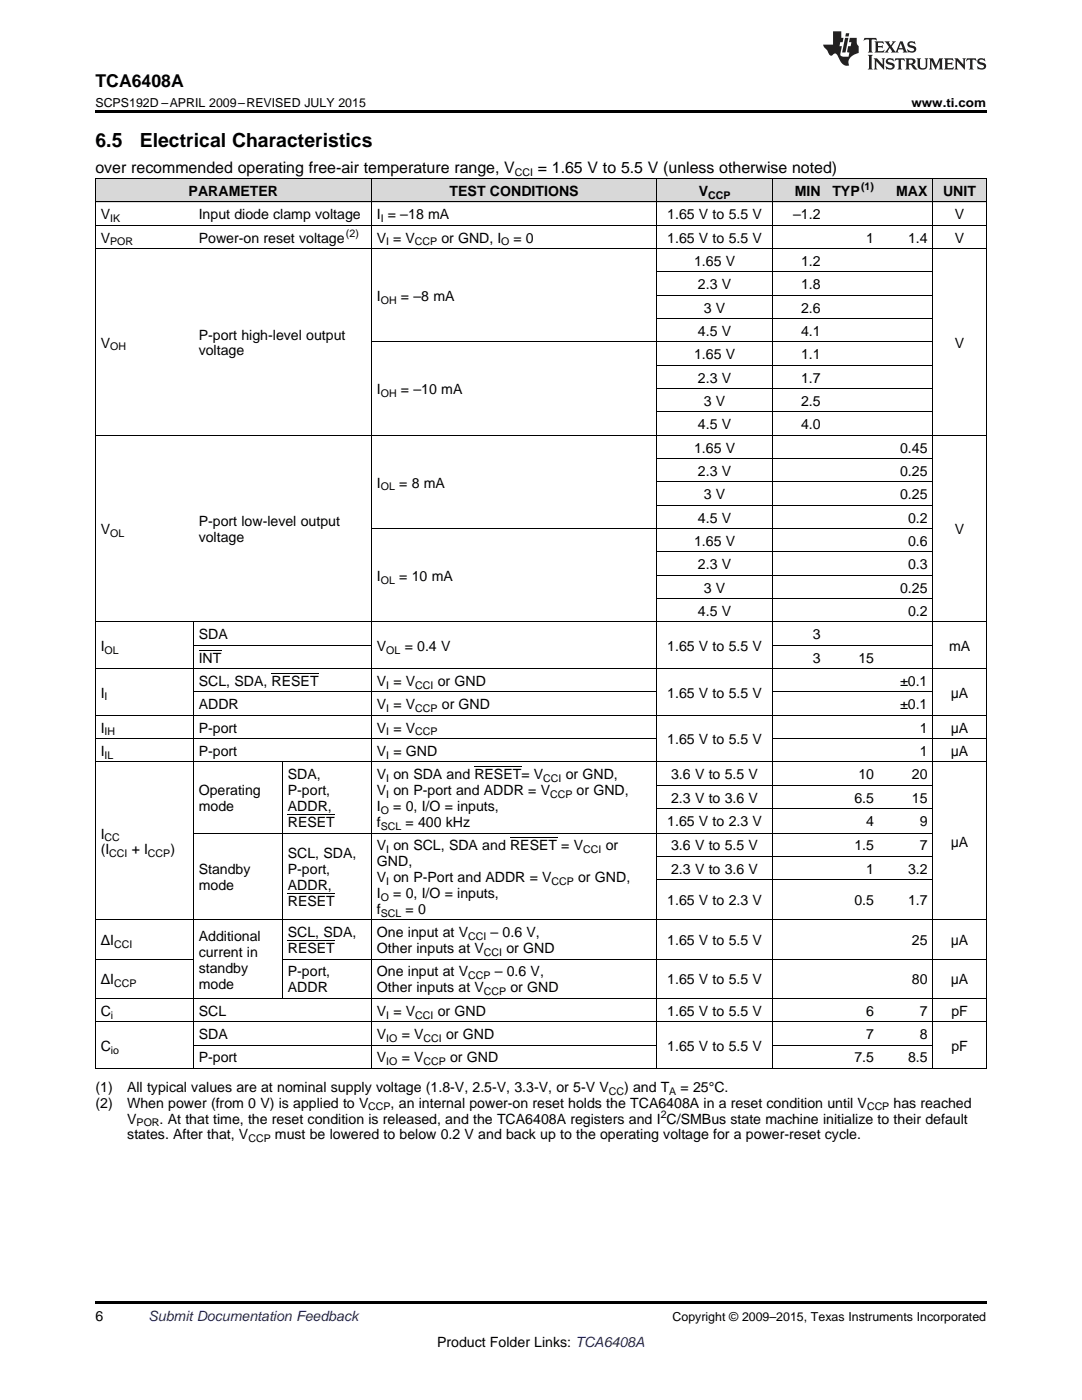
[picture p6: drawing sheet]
<svg xmlns="http://www.w3.org/2000/svg" width="216mm" height="279mm" viewBox="0 0 216 279" stroke-linecap="round" stroke-linejoin="round" font-family="sans-serif">
<defs><g id="words">
<g font-size="3.9">
<text x="19" y="29.3">6.5</text>
<text x="27.9" y="29.3">Electrical Characteristics</text>
</g>
<text font-size="3.5" x="19" y="17.3">TCA6408A</text>
<g font-size="3.2">
<text x="19" y="34.4">over recommended operating free-air temperature range, V</text>
<text x="107.3" y="34.4">= 1.65 V to 5.5 V (unless otherwise noted)</text>
</g>
<g font-size="2.8">
<text x="37.6" y="39.1">PARAMETER</text>
<text x="89.7" y="39.1">TEST CONDITIONS</text>
<text x="139.4" y="39.1">V</text>
<text x="158.6" y="39.1">MIN</text>
<text x="166.1" y="39.1">TYP</text>
<text x="178.8" y="39.1">MAX</text>
<text x="188.2" y="39.1">UNIT</text>
<text x="20.1" y="43.7">V</text>
<text x="39.7" y="43.7">Input diode clamp voltage</text>
<text x="75.2" y="43.7">I = –18 mA</text>
<text x="133.1" y="43.7">1.65 V to 5.5 V</text>
<text x="158.3" y="43.7">–1.2</text>
<text x="190.5" y="43.7">V</text>
<text x="20.1" y="48.4">V</text>
<text x="39.7" y="48.4">Power-on reset voltage</text>
<text x="75.2" y="48.4">V = V</text>
<text x="88.1" y="48.4">or GND, I</text>
<text x="102.4" y="48.4">= 0</text>
<text x="133.1" y="48.4">1.65 V to 5.5 V</text>
<text x="138.5" y="53.1">1.65 V</text>
<text x="159.8" y="53.1">1.2</text>
<text x="172.8" y="48.4">1</text>
<text x="181.2" y="48.4">1.4</text>
<text x="190.5" y="48.4">V</text>
<text x="139.3" y="57.7">2.3 V</text>
<text x="159.8" y="57.7">1.8</text>
<text x="75.2" y="60">I</text>
<text x="80" y="60">= –8 mA</text>
<text x="140.4" y="62.4">3 V</text>
<text x="159.8" y="62.4">2.6</text>
<text x="20.1" y="69.4">V</text>
<text x="39.7" y="67.8">P-port high-level output</text>
<text x="39.7" y="70.9">voltage</text>
<text x="138.5" y="71.7">1.65 V</text>
<text x="139.3" y="67">4.5 V</text>
<text x="159.8" y="67">4.1</text>
<text x="159.8" y="71.7">1.1</text>
<text x="190.5" y="69.4">V</text>
<text x="139.3" y="76.3">2.3 V</text>
<text x="159.8" y="76.3">1.7</text>
<text x="75.2" y="78.7">I</text>
<text x="80" y="78.7">= –10 mA</text>
<text x="140.4" y="81">3 V</text>
<text x="159.8" y="81">2.5</text>
<text x="139.3" y="85.7">4.5 V</text>
<text x="159.8" y="85.7">4.0</text>
<text x="138.5" y="90.3">1.65 V</text>
<text x="139.3" y="95">2.3 V</text>
<text x="179.6" y="90.3">0.45</text>
<text x="179.6" y="95">0.25</text>
<text x="75.2" y="97.3">I</text>
<text x="79.7" y="97.3">= 8 mA</text>
<text x="140.4" y="99.6">3 V</text>
<text x="179.6" y="99.6">0.25</text>
<text x="20.1" y="106.6">V</text>
<text x="39.7" y="105">P-port low-level output</text>
<text x="139.3" y="104.3">4.5 V</text>
<text x="181.2" y="104.3">0.2</text>
<text x="190.5" y="106.6">V</text>
<text x="39.7" y="108.2">voltage</text>
<text x="138.5" y="108.9">1.65 V</text>
<text x="139.3" y="113.6">2.3 V</text>
<text x="181.2" y="108.9">0.6</text>
<text x="181.2" y="113.6">0.3</text>
<text x="75.2" y="115.9">I</text>
<text x="79.7" y="115.9">= 10 mA</text>
<text x="140.4" y="118.3">3 V</text>
<text x="179.6" y="118.3">0.25</text>
<text x="139.3" y="122.9">4.5 V</text>
<text x="181.2" y="122.9">0.2</text>
<text x="20.1" y="129.9">I</text>
<text x="39.7" y="127.6">SDA</text>
<text x="75.2" y="129.9">V</text>
<text x="80.8" y="129.9">= 0.4 V</text>
<text x="133.1" y="129.9">1.65 V to 5.5 V</text>
<text x="162.2" y="127.6">3</text>
<text x="189.4" y="129.9">mA</text>
<text x="39.7" y="132.2">INT</text>
<text x="39.7" y="136.9">SCL, SDA, RESET</text>
<text x="75.2" y="136.9">V = V</text>
<text x="87.3" y="136.9">or GND</text>
<text x="162.2" y="132.2">3</text>
<text x="171.3" y="132.2">15</text>
<text x="179.6" y="136.9">±0.1</text>
<text x="20.1" y="139.2">I</text>
<text x="39.7" y="141.5">ADDR</text>
<text x="75.2" y="141.5">V = V</text>
<text x="88.2" y="141.5">or GND</text>
<text x="133.1" y="139.2">1.65 V to 5.5 V</text>
<text x="179.6" y="141.5">±0.1</text>
<text x="189.7" y="139.2">μA</text>
<text x="20.1" y="146.2">I</text>
<text x="39.7" y="146.2">P-port</text>
<text x="75.2" y="146.2">V = V</text>
<text x="133.1" y="148.5">1.65 V to 5.5 V</text>
<text x="183.5" y="146.2">1</text>
<text x="189.7" y="146.2">μA</text>
<text x="20.1" y="150.8">I</text>
<text x="39.7" y="150.8">P-port</text>
<text x="57.4" y="155.5">SDA,</text>
<text x="75.2" y="150.8">V = GND</text>
<text x="75.2" y="155.5">V on SDA and RESET= V</text>
<text x="112.9" y="155.5">or GND,</text>
<text x="133.9" y="155.5">3.6 V to 5.5 V</text>
<text x="171.3" y="155.5">10</text>
<text x="182" y="155.5">20</text>
<text x="183.5" y="150.8">1</text>
<text x="189.7" y="150.8">μA</text>
<text x="39.7" y="158.7">Operating</text>
<text x="39.7" y="161.9">mode</text>
<text x="57.4" y="158.7">P-port,</text>
<text x="57.4" y="161.9">ADDR,</text>
<text x="75.2" y="158.7">V on P-port and ADDR = V</text>
<text x="75.2" y="161.9">I</text>
<text x="78.5" y="161.9">= 0, I/O = inputs,</text>
<text x="115" y="158.7">or GND,</text>
<text x="133.9" y="160.2">2.3 V to 3.6 V</text>
<text x="170.5" y="160.2">6.5</text>
<text x="182" y="160.2">15</text>
<text x="20.1" y="167.4">I</text>
<text x="57.4" y="165">RESET</text>
<text x="75.2" y="165">f</text>
<text x="80.9" y="165">= 400 kHz</text>
<text x="133.1" y="164.9">1.65 V to 2.3 V</text>
<text x="172.8" y="164.9">4</text>
<text x="183.5" y="164.9">9</text>
<text x="20.1" y="170.5">(I</text>
<text x="26.3" y="170.5">+ I</text>
<text x="34" y="170.5">)</text>
<text x="57.4" y="171.3">SCL, SDA,</text>
<text x="75.2" y="169.7">V on SCL, SDA and RESET = V</text>
<text x="75.2" y="172.9">GND,</text>
<text x="120.9" y="169.7">or</text>
<text x="133.9" y="169.7">3.6 V to 5.5 V</text>
<text x="170.5" y="169.7">1.5</text>
<text x="183.5" y="169.7">7</text>
<text x="189.7" y="168.9">μA</text>
<text x="39.7" y="174.4">Standby</text>
<text x="39.7" y="177.6">mode</text>
<text x="57.4" y="174.4">P-port,</text>
<text x="57.4" y="177.6">ADDR,</text>
<text x="75.2" y="176">V on P-Port and ADDR = V</text>
<text x="75.2" y="179.2">I</text>
<text x="78.5" y="179.2">= 0, I/O = inputs,</text>
<text x="115.4" y="176">or GND,</text>
<text x="133.9" y="174.3">2.3 V to 3.6 V</text>
<text x="172.8" y="174.3">1</text>
<text x="181.2" y="174.3">3.2</text>
<text x="57.4" y="180.8">RESET</text>
<text x="75.2" y="182.4">f</text>
<text x="80.9" y="182.4">= 0</text>
<text x="133.1" y="180.7">1.65 V to 2.3 V</text>
<text x="170.5" y="180.7">0.5</text>
<text x="181.2" y="180.7">1.7</text>
<text x="20.1" y="188.6">ΔI</text>
<text x="39.7" y="187.8">Additional</text>
<text x="39.7" y="191">current in</text>
<text x="57.4" y="187">SCL, SDA,</text>
<text x="57.4" y="190.2">RESET</text>
<text x="75.2" y="187">One input at V</text>
<text x="75.2" y="190.2">Other inputs at V</text>
<text x="97.9" y="187">– 0.6 V,</text>
<text x="101" y="190.2">or GND</text>
<text x="133.1" y="188.6">1.65 V to 5.5 V</text>
<text x="182" y="188.6">25</text>
<text x="189.7" y="188.6">μA</text>
<text x="20.1" y="196.5">ΔI</text>
<text x="39.7" y="194.1">standby</text>
<text x="39.7" y="197.3">mode</text>
<text x="57.4" y="194.9">P-port,</text>
<text x="75.2" y="194.9">One input at V</text>
<text x="98.7" y="194.9">– 0.6 V,</text>
<text x="133.1" y="196.5">1.65 V to 5.5 V</text>
<text x="182" y="196.5">80</text>
<text x="189.7" y="196.5">μA</text>
<text x="20.1" y="202.7">C</text>
<text x="39.7" y="202.7">SCL</text>
<text x="57.4" y="198">ADDR</text>
<text x="75.2" y="198">Other inputs at V</text>
<text x="75.2" y="202.7">V = V</text>
<text x="87.3" y="202.7">or GND</text>
<text x="101.8" y="198">or GND</text>
<text x="133.1" y="202.7">1.65 V to 5.5 V</text>
<text x="172.8" y="202.7">6</text>
<text x="183.5" y="202.7">7</text>
<text x="189.8" y="202.7">pF</text>
<text x="20.1" y="209.7">C</text>
<text x="39.7" y="207.4">SDA</text>
<text x="75.2" y="207.4">V</text>
<text x="80.2" y="207.4">= V</text>
<text x="89" y="207.4">or GND</text>
<text x="133.1" y="209.7">1.65 V to 5.5 V</text>
<text x="172.8" y="207.4">7</text>
<text x="183.5" y="207.4">8</text>
<text x="189.8" y="209.7">pF</text>
<text x="39.7" y="212">P-port</text>
<text x="75.2" y="212">V</text>
<text x="80.2" y="212">= V</text>
<text x="89.8" y="212">or GND</text>
<text x="170.5" y="212">7.5</text>
<text x="181.2" y="212">8.5</text>
<text x="19" y="217.9">(1)</text>
<text x="19" y="221.1">(2)</text>
<text x="25.4" y="217.9">All typical values are at nominal supply voltage (1.8-V, 2.5-V, 3.3-V, or 5-V V</text>
<text x="25.4" y="221.1">When power (from 0 V) is applied to V</text>
<text x="77.9" y="221.1">, an internal power-on reset holds the TCA6408A in a reset condition until V</text>
<text x="124.5" y="217.9">) and T</text>
<text x="135.8" y="217.9">= 25°C.</text>
<text x="178.3" y="221.1">has reached</text>
<text x="25.4" y="224.2">V</text>
<text x="25.4" y="227.4">states. After that, V</text>
<text x="31.9" y="224.2">. At that time, the reset condition is released, and the TCA6408A registers and I C/SMBus state machine initialize to their default</text>
<text x="54.9" y="227.4">must be lowered to below 0.2 V and back up to the operating voltage for a power-reset cycle.</text>
<text x="19" y="263.6">6</text>
<text x="87.2" y="268.9">Product Folder Links: TCA6408A</text>
</g>
<text font-size="2.8" fill="#0000c8" x="29.6" y="263.6">Submit Documentation Feedback</text>
<g font-size="2.5">
<text x="19" y="21.4">SCPS192D –APRIL 2009–REVISED JULY 2015</text>
<text x="181.9" y="21.4">www.ti.com</text>
<text x="134.2" y="263.6">Copyright © 2009–2015, Texas Instruments Incorporated</text>
</g>
<g font-size="2.1">
<text x="102.7" y="35.1">CCI</text>
<text x="141.3" y="39.7">CCP</text>
<text x="171.8" y="38">(1)</text>
<text x="22" y="44.3">IK</text>
<text x="69" y="47.3">(2)</text>
<text x="76" y="44.3">I</text>
<text x="22" y="49">POR</text>
<text x="77.1" y="49">I</text>
<text x="82.8" y="49">CCP</text>
<text x="100" y="49">O</text>
<text x="76" y="60.6">OH</text>
<text x="22" y="69.9">OH</text>
<text x="76" y="79.2">OH</text>
<text x="76" y="97.9">OL</text>
<text x="22" y="107.2">OL</text>
<text x="76" y="116.5">OL</text>
<text x="20.9" y="130.5">OL</text>
<text x="77.1" y="130.5">OL</text>
<text x="77.1" y="137.4">I</text>
<text x="82.9" y="137.4">CCI</text>
<text x="20.9" y="139.8">I</text>
<text x="77.1" y="142.1">I</text>
<text x="82.9" y="142.1">CCP</text>
<text x="20.9" y="146.8">IH</text>
<text x="77.1" y="146.8">I</text>
<text x="82.9" y="146.8">CCP</text>
<text x="20.9" y="151.4">IL</text>
<text x="77.1" y="151.4">I</text>
<text x="77.1" y="156.1">I</text>
<text x="77.1" y="159.2">I</text>
<text x="108.4" y="156.1">CCI</text>
<text x="109.7" y="159.2">CCP</text>
<text x="20.9" y="167.9">CC</text>
<text x="76" y="162.4">O</text>
<text x="76" y="165.6">SCL</text>
<text x="21.8" y="171.1">CCI</text>
<text x="29.5" y="171.1">CCP</text>
<text x="77.1" y="170.3">I</text>
<text x="116.4" y="170.3">CCI</text>
<text x="76" y="179.8">O</text>
<text x="77.1" y="176.6">I</text>
<text x="110.1" y="176.6">CCP</text>
<text x="76" y="183">SCL</text>
<text x="22.8" y="189.2">CCI</text>
<text x="93.4" y="187.6">CCI</text>
<text x="96.6" y="190.8">CCI</text>
<text x="22.8" y="197">CCP</text>
<text x="93.4" y="195.4">CCP</text>
<text x="22.1" y="203.3">i</text>
<text x="77.1" y="203.3">I</text>
<text x="82.9" y="203.3">CCI</text>
<text x="96.6" y="198.6">CCP</text>
<text x="77.1" y="207.9">IO</text>
<text x="84.5" y="207.9">CCI</text>
<text x="22.1" y="210.3">io</text>
<text x="77.1" y="212.6">IO</text>
<text x="84.5" y="212.6">CCP</text>
<text x="73.5" y="221.6">CCP</text>
<text x="121.5" y="218.4">CC</text>
<text x="133.6" y="218.4">A</text>
<text x="173" y="221.6">CCP</text>
<text x="27.3" y="224.8">POR</text>
<text x="49.6" y="228">CCP</text>
<text x="131.8" y="223.1">2</text>
</g>
</g></defs>
<g fill="#d8d8d8">
<path d="M19 35.7h19.6v4.7h-19.6z"/>
<path d="M38.6 35.7h17.8v4.7h-17.8z"/>
<path d="M56.4 35.7h17.8v4.7h-17.8z"/>
<path d="M74.2 35.7h56.9v4.7h-56.9z"/>
<path d="M131.1 35.7h23.1v4.7h-23.1z"/>
<path d="M154.2 35.7h10.6v4.7h-10.6z"/>
<path d="M164.8 35.7h10.7v4.7h-10.7z"/>
<path d="M175.5 35.7h10.7v4.7h-10.7z"/>
<path d="M186.2 35.7h10.6v4.7h-10.6z"/>
</g>
<path d="M19 22h177.8v.5h-177.8zM19 213.3h.2zM56.3 213.3h.1zM74 213.3h.2zM131 213.3h.1zM154.1 213.3h.1zM164.7 213.3h.1zM175.4 213.3h.1zM186.1 213.3h.1zM196.7 213.3h.1zM19 259.7h177.8v.5h-177.8z" fill="#000"/>
<g fill="none" stroke="#000" stroke-width=".2">
<path d="M19 35.6l177.8 .1v177.6M19.1 35.7v177.6M74.1 35.7v177.6M131 35.7v177.6M154.1 35.7v177.6M186.1 35.7v177.6M19 49.6h177.8M19 45h177.8M19 40.3h177.8M131.1 58.9h55.1M131.1 54.3h55.1M74.2 68.2h112"/>
<path d="M131.1 77.6h55.1M131.1 72.9h55.1M131.1 63.6h55.1M19 86.9h177.8M131.1 96.2h55.1M131.1 91.5h55.1M131.1 82.2h55.1M74.2 105.5h112M131.1 119.5h55.1M131.1 114.8h55.1M131.1 110.2h55.1M131.1 100.8h55.1"/>
<path d="M19 133.4h177.8M19 124.1h177.8M38.5 124.1v89.2M38.6 138.1h92.4M38.6 128.8h35.6M154.2 138.1h32M154.2 128.8h32M19 152.1h177.8M19 147.4h112M19 142.8h177.8M56.3 152.1v47.2M131.1 156.7h55.1"/>
<path d="M154.2 147.4h42.6M38.6 166.2h147.6M131.1 175.6h55.1M131.1 170.9h55.1M131.1 161.4h55.1M19 199.3h177.8M19 191.4h19.6M19 183.6h177.8M56.4 191.4h140.4M19 213.2h177.8M19 203.9h177.8M38.6 208.6h92.4"/>
<path d="M154.2 208.6h32"/>
</g>
<g fill="#231f20">
<path d="M172.5 7.6l-.1 .5 .4-.2h.6v.1v2.1l-.2 .4h.9l-.2-.4v-2.1l.1-.1h.5l.5 .2-.2-.5zM174.5 8.3l.2 .3v1.5l-.2 .4h1.8l.2-.6a1.04 1.04 0 0 1-1.3 .2v-.7h.6l.3 .2v-.6l-.3 .2h-.6v-.6l.8-.1 .4 .3-.2-.5zM176.5 8.3l.9 1.1-.9 1.1h.8l-.2-.2 .4-.7 .5 .7-.2 .2h1.5l-.2-.2 .2-.4h.9l.1 .4-.2 .2h1l-.3-.3-.7-1.9h-.5l-.9 2-.8-1 .9-1h-.8l.1 .3-.4 .5-.3-.6 .1-.2zM179.7 8.6l.4 1h-.7zM181.3 8.4a.63 .63 0 0 0-.2 .7 .63 .63 0 0 0 .6 .4l.6 .2 .1 .2a.75 .75 0 0 1-.7 .4 .75 .75 0 0 1-.6-.5l.1 .7 .1-.1a1.11 1.11 0 0 0 1.5-.6 1.13 1.13 0 0 0-1.2-.8l-.1-.4a1.04 1.04 0 0 1 1.2 .2l-.2-.5-.2 .1-.4-.2zM173.2 10.9l.2 .4v2.2l-.2 .4h1l-.3-.4v-2.2l.3-.4zM174.3 11.6l.3 .4v1.5l-.3 .4h.8l-.2-.4v-1.3l1.5 1.7v-1.9l.2-.4h-.7l.2 .4v.9l-1.1-1.3zM177 11.8a.62 .62 0 0 0-.2 .7 .62 .62 0 0 0 .6 .4l.6 .1 .1 .3a.76 .76 0 0 1-.7 .3 .76 .76 0 0 1-.7-.4l.2 .7 .1-.1a1.11 1.11 0 0 0 1.5-.6 1.13 1.13 0 0 0-1.2-.8l-.1-.4a1.04 1.04 0 0 1 1.2 .2l-.2-.6-.2 .1-.5-.1zM178.7 11.6l-.2 .6a.61 .61 0 0 1 .8-.3v1.6l-.2 .4h.9l-.2-.4v-1.6a.63 .63 0 0 1 .7 .3l-.1-.6zM180.6 11.6l.3 .4v1.5l-.3 .4h1l-.2-.2-.1-.8 .6 .2a.76 .76 0 0 0 1.2 .7l-1-1a.58 .58 0 0 0 .6-.5 .58 .58 0 0 0-.5-.6zM181.4 11.9h.1a.45 .45 0 0 1 .5 .1 .45 .45 0 0 1 .1 .5l-.8 .2zM182.9 11.6l.2 .2a2.17 2.17 0 0 0 .3 1.9 .99 .99 0 0 0 1.6-.6v-1.1l.2-.4h-.7l.2 .2a1.92 1.92 0 0 1-.2 1.8 .6 .6 0 0 1-.9-.5v-1.1l.2-.4zM185.4 11.6l.2 .4v1.5l-.2 .4h.7l-.2-.4v-1.4l.8 1.8 .8-1.8v1.4l-.2 .4h.9l-.2-.4v-1.5l.2-.4h-.8l-.6 1.5-.6-1.5zM188.4 11.6l.2 .4v1.5l-.2 .4h1.8l.1-.6a1.04 1.04 0 0 1-1.2 .1v-.6h.5l.4 .2v-.6l-.4 .2h-.5v-.7h.8l.3 .3-.1-.6zM190.5 11.6l.2 .4v1.5l-.2 .4h.7l-.2-.4v-1.3l1.5 1.7v-1.9l.2-.4h-.7l.2 .4v.9l-1.1-1.3zM192.9 11.6l-.1 .6a.61 .61 0 0 1 .7-.3l.1 1.6-.3 .4h1l-.3-.4 .1-1.6a.63 .63 0 0 1 .7 .3l-.1-.6zM195.2 11.8a.62 .62 0 0 0-.2 .7 .62 .62 0 0 0 .6 .4l.6 .1 .1 .3a.76 .76 0 0 1-.7 .3 .76 .76 0 0 1-.6-.4l.1 .7 .1-.1a1.11 1.11 0 0 0 1.6-.6 1.13 1.13 0 0 0-1.3-.8l-.1-.4a1.04 1.04 0 0 1 1.2 .2l-.1-.6-.2 .1-.5-.1z"/>
<path d="M166.2 6.3v2.6h-1.9v.4l.8 .9a.91 .91 0 0 0 1 .8 .56 .56 0 0 1 .5-.3 .56 .56 0 0 1 .5 .3l.4 .8a1.53 1.53 0 0 0 1.9 1.2 1.54 1.54 0 0 1 1-2.1l.9-.3v-1.4a1.52 1.52 0 0 1-.4-1.6h-1.3l-.2 .8h.5l-.2 .8h-.5l-.1 1v.2l.4 .1-.2 .8a1.93 1.93 0 0 1-1.6-.3l.3-1.8h-.5l.2-.8h.4l.2-.8h-.4v-1.3zM168.6 7.6l-.6 2.9h.7l.6-2.9zM168.8 6.6l-.1 .7h.6l.2-.7z"/>
</g>
<path d="M39.7 129.7h4.5M54.2 134.4h9.4M94.7 153h9.3M57.4 178.3h9.4M57.4 162.5h9.4M101.8 167.2h9.4M57.4 187.7h9.4" fill="none" stroke="#000" stroke-width=".2"/>
<use href="#words"/>
</svg>
